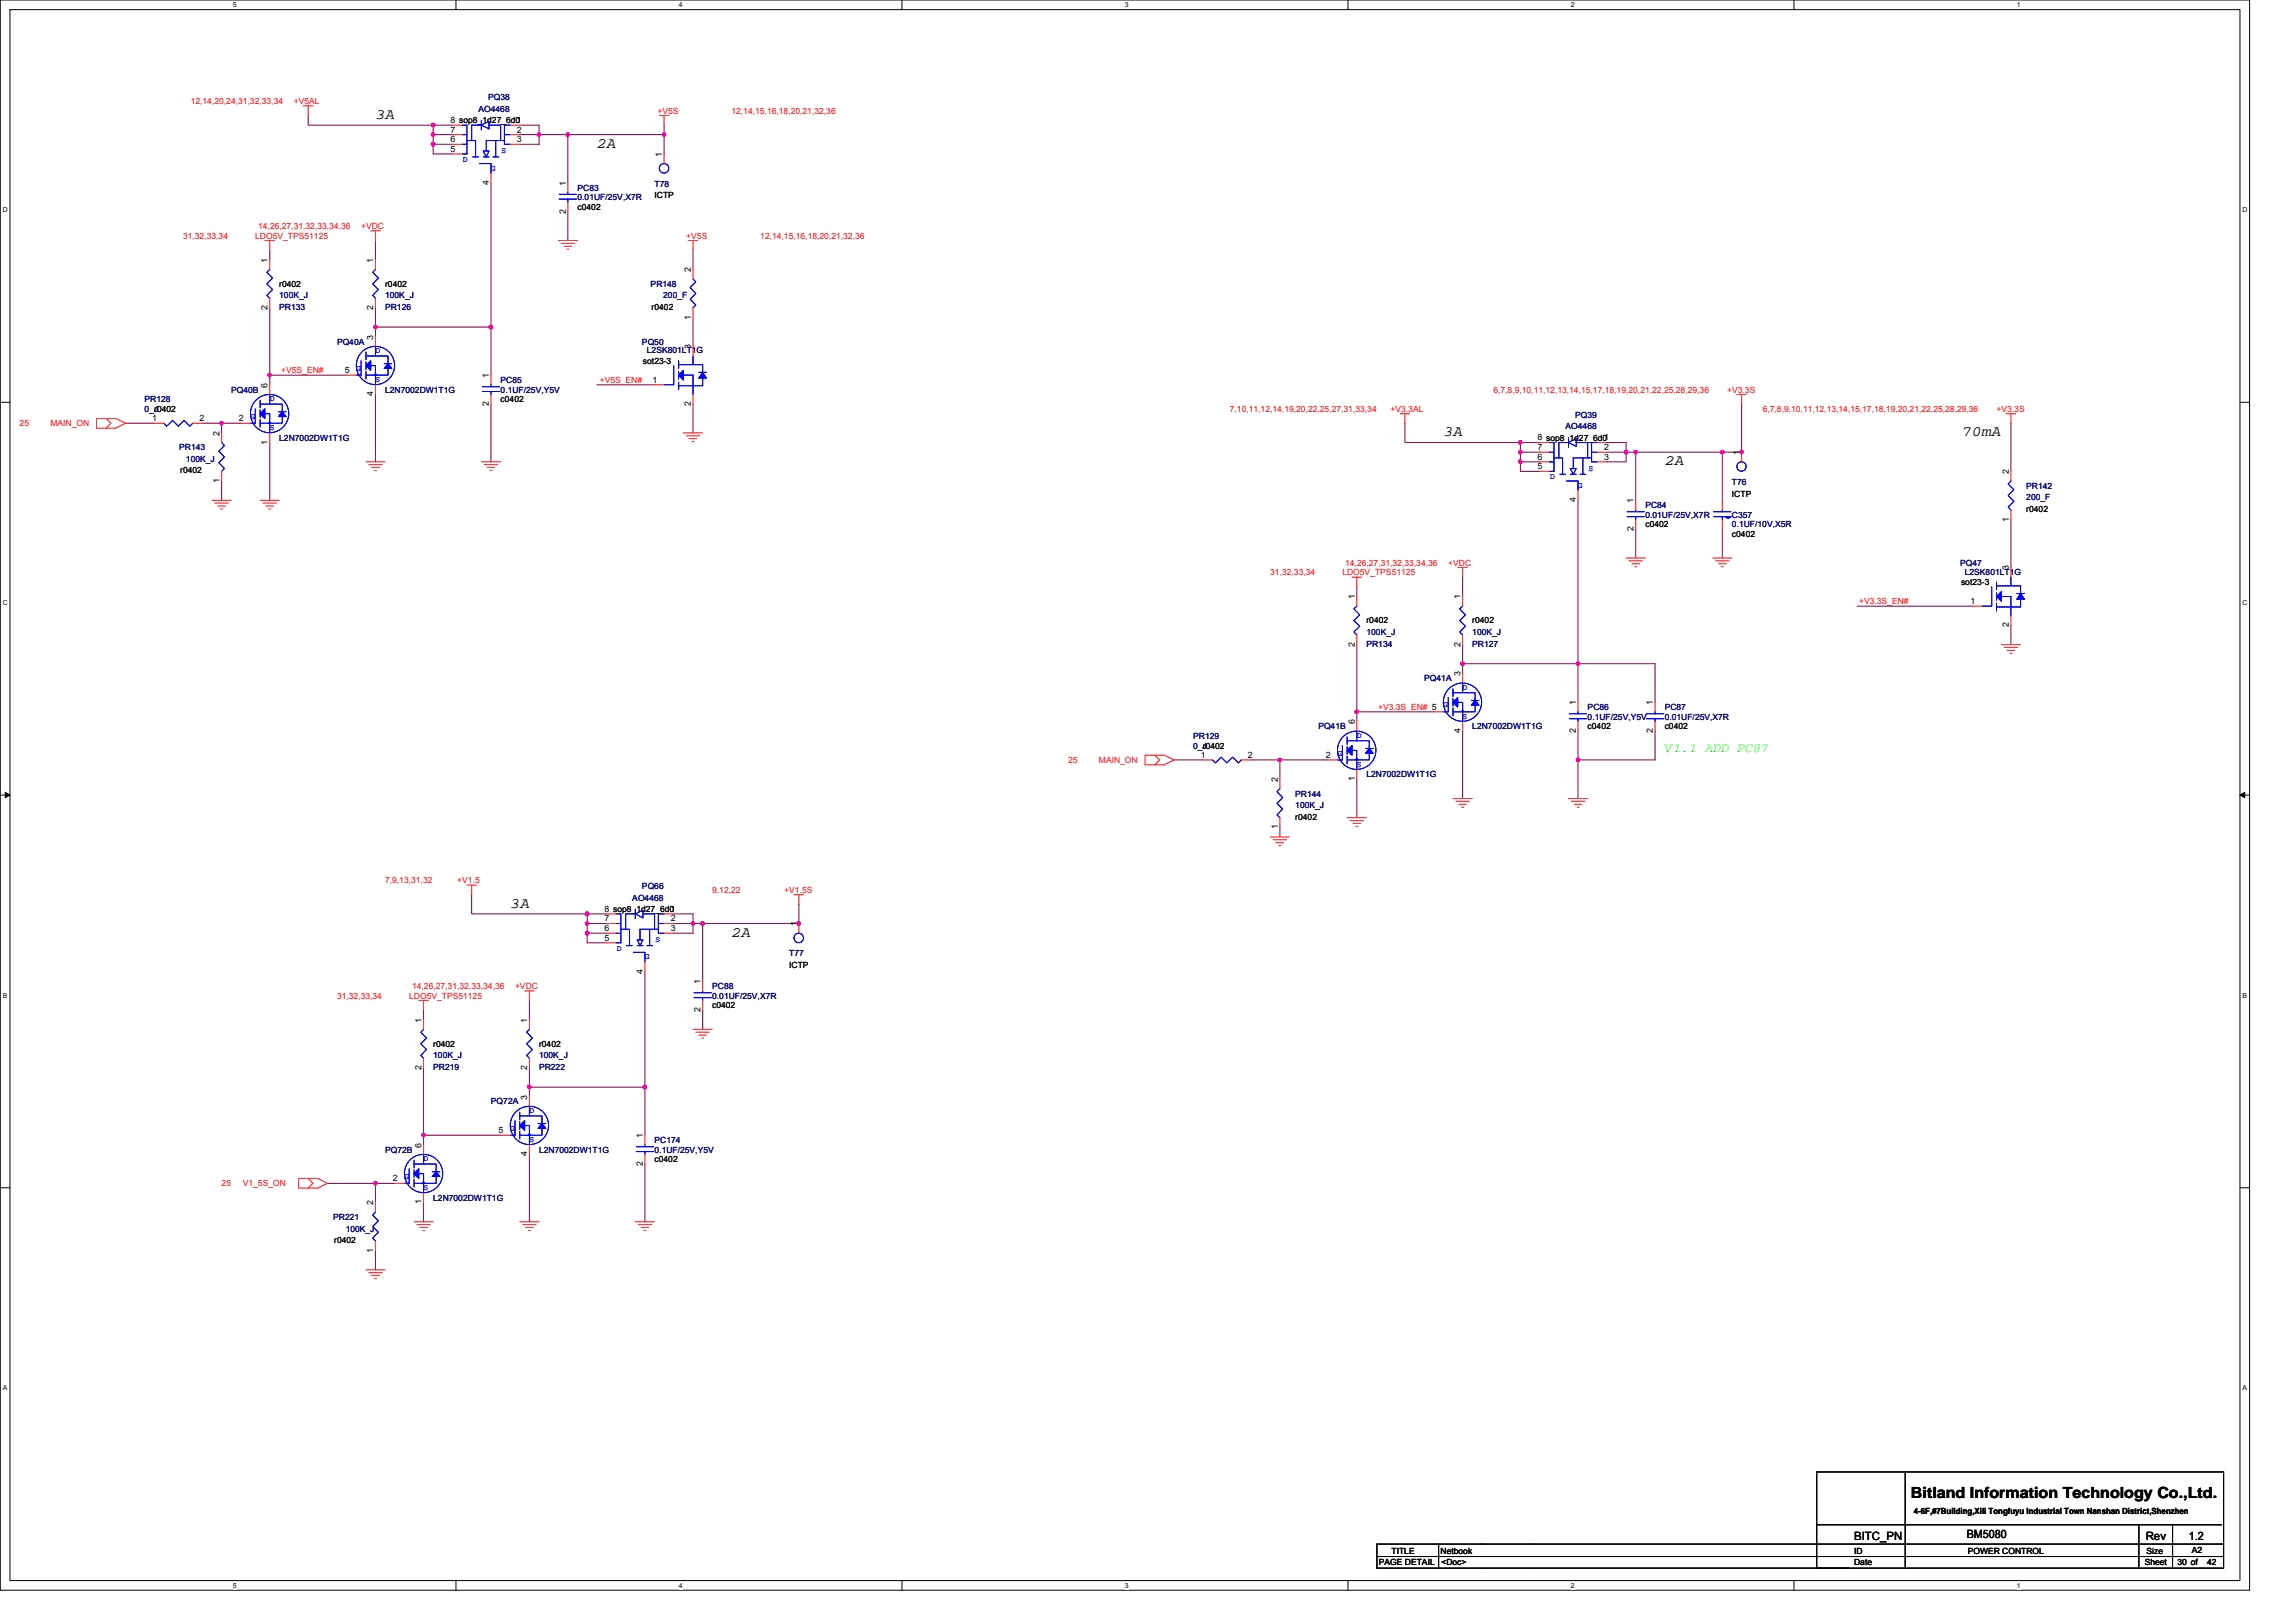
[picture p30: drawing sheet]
<svg xmlns="http://www.w3.org/2000/svg" width="297mm" height="210mm" viewBox="0 0 297 210" stroke-linecap="round" stroke-linejoin="round" font-family="sans-serif">
<defs><g id="words">
<g font-size="2">
<text x="48.6" y="15.4">3A</text>
<text x="77.2" y="19.1">2A</text>
<text x="186.7" y="56.5">3A</text>
<text x="253.9" y="56.5">70mA</text>
<text x="215.4" y="60.2">2A</text>
<text x="66" y="117.5">3A</text>
<text x="94.6" y="121.2">2A</text>
<text x="247.2" y="193.8">Bitland Information Technology Co.,Ltd.</text>
</g>
<text font-size="1.7" fill="#0f0" x="215.4" y="97.3">V1.1 ADD PC87</text>
<g font-size="1.5">
<text x="239.9" y="199.2">BITC_PN</text>
<text x="254.4" y="199">BM5080</text>
<text x="277.6" y="199.2">Rev</text>
<text x="283.2" y="199.2">1.2</text>
</g>
<g font-size="1.1" fill="#f00">
<text x="24.7" y="13.5">12,14,20,24,31,32,33,34</text>
<text x="38" y="13.5">+V5AL</text>
<text x="85" y="14.7">+V5S</text>
<text x="94.6" y="14.7">12,14,15,16,18,20,21,32,36</text>
<text x="33.4" y="29.7">14,26,27,31,32,33,34,36</text>
<text x="46.7" y="29.7">+VDC</text>
<text x="23.7" y="30.9">31,32,33,34</text>
<text x="33" y="30.9">LDO5V_TPS51125</text>
<text x="88.8" y="30.9">+V5S</text>
<text x="98.4" y="30.9">12,14,15,16,18,20,21,32,36</text>
<text x="36.4" y="48.3">+V5S_EN#</text>
<text x="77.6" y="49.5">+V5S_EN#</text>
<text x="159.1" y="53.3">7,10,11,12,14,19,20,22,25,27,31,33,34</text>
<text x="179.9" y="53.3">+V3.3AL</text>
<text x="193.2" y="50.8">6,7,8,9,10,11,12,13,14,15,17,18,19,20,21,22,25,28,29,36</text>
<text x="223.5" y="50.8">+V3.3S</text>
<text x="228" y="53.3">6,7,8,9,10,11,12,13,14,15,17,18,19,20,21,22,25,28,29,36</text>
<text x="258.3" y="53.3">+V3.3S</text>
<text x="2.5" y="55.2">25</text>
<text x="6.5" y="55.2">MAIN_ON</text>
<text x="164.3" y="74.4">31,32,33,34</text>
<text x="173.7" y="74.4">LDO5V_TPS51125</text>
<text x="174" y="73.2">14,26,27,31,32,33,34,36</text>
<text x="187.4" y="73.2">+VDC</text>
<text x="240.5" y="78.2">+V3.3S_EN#</text>
<text x="178.3" y="91.8">+V3.3S_EN# 5</text>
<text x="138.2" y="98.7">25</text>
<text x="142.2" y="98.7">MAIN_ON</text>
<text x="49.8" y="114.3">7,9,13,31,32</text>
<text x="59.2" y="114.3">+V1.5</text>
<text x="92.1" y="115.5">9,12,22</text>
<text x="101.5" y="115.5">+V1.5S</text>
<text x="43.6" y="129.2">31,32,33,34</text>
<text x="52.9" y="129.2">LDO5V_TPS51125</text>
<text x="53.3" y="128">14,26,27,31,32,33,34,36</text>
<text x="66.6" y="128">+VDC</text>
<text x="28.7" y="153.5">25</text>
<text x="31.4" y="153.5">V1_5S_ON</text>
</g>
<g font-size="1.1">
<text x="58.3" y="17.1">7</text>
<text x="58.3" y="15.9">8 sop8_1d27_6d01</text>
<text x="59.4" y="16">sop8_1d27_6d0</text>
<text x="66.9" y="17.1">2</text>
<text x="58.3" y="19.6">5</text>
<text x="58.3" y="18.4">6</text>
<text x="63.2" y="23.9" transform="rotate(-90 63.2 23.9)">4</text>
<text x="66.9" y="18.4">3</text>
<text x="85.6" y="20.3" transform="rotate(-90 85.6 20.3)">1</text>
<text x="73.2" y="27.6" transform="rotate(-90 73.2 27.6)">2</text>
<text x="73.2" y="24" transform="rotate(-90 73.2 24)">1</text>
<text x="74.7" y="27.2">c0402</text>
<text x="84.7" y="25.7">ICTP</text>
<text x="34.6" y="34" transform="rotate(-90 34.6 34)">1</text>
<text x="48.3" y="34" transform="rotate(-90 48.3 34)">1</text>
<text x="89.4" y="35.2" transform="rotate(-90 89.4 35.2)">2</text>
<text x="34.6" y="40.1" transform="rotate(-90 34.6 40.1)">2</text>
<text x="36.1" y="37.1">r0402</text>
<text x="48.3" y="40.1" transform="rotate(-90 48.3 40.1)">2</text>
<text x="49.8" y="37.1">r0402</text>
<text x="84.3" y="40.1">r0402</text>
<text x="89.4" y="41.3" transform="rotate(-90 89.4 41.3)">1</text>
<text x="48.3" y="43.9" transform="rotate(-90 48.3 43.9)">3</text>
<text x="83.2" y="47.1">sot23-3</text>
<text x="89.4" y="45.2" transform="rotate(-90 89.4 45.2)">3</text>
<text x="20" y="53.3">r0402</text>
<text x="34.6" y="50.2" transform="rotate(-90 34.6 50.2)">6</text>
<text x="44.6" y="48.3">5</text>
<text x="48.3" y="51.3" transform="rotate(-90 48.3 51.3)">4</text>
<text x="63.2" y="52.5" transform="rotate(-90 63.2 52.5)">2</text>
<text x="63.2" y="48.9" transform="rotate(-90 63.2 48.9)">1</text>
<text x="64.8" y="52">c0402</text>
<text x="84.4" y="49.5">1</text>
<text x="89.4" y="52.5" transform="rotate(-90 89.4 52.5)">2</text>
<text x="19.7" y="54.5">1</text>
<text x="25.8" y="54.5">2</text>
<text x="28.4" y="56.4" transform="rotate(-90 28.4 56.4)">2</text>
<text x="30.9" y="54.5">2</text>
<text x="34.6" y="57.5" transform="rotate(-90 34.6 57.5)">1</text>
<text x="198.9" y="59.5">6</text>
<text x="198.9" y="58.2">7</text>
<text x="198.9" y="57">8 sop8_1d27_6d01</text>
<text x="200" y="57">sop8_1d27_6d0</text>
<text x="207.5" y="58.2">2</text>
<text x="207.5" y="59.5">3</text>
<text x="225" y="58.9" transform="rotate(-90 225 58.9)">1</text>
<text x="23.3" y="61.3">r0402</text>
<text x="28.4" y="62.5" transform="rotate(-90 28.4 62.5)">1</text>
<text x="198.9" y="60.7">5</text>
<text x="203.9" y="65" transform="rotate(-90 203.9 65)">4</text>
<text x="211.3" y="65.1" transform="rotate(-90 211.3 65.1)">1</text>
<text x="224.1" y="64.2">ICTP</text>
<text x="259.9" y="61.4" transform="rotate(-90 259.9 61.4)">2</text>
<text x="211.3" y="68.7" transform="rotate(-90 211.3 68.7)">2</text>
<text x="212.9" y="68.2">c0402</text>
<text x="224.1" y="69.5">c0402</text>
<text x="259.9" y="67.5" transform="rotate(-90 259.9 67.5)">1</text>
<text x="262.1" y="66.2">r0402</text>
<text x="175.3" y="77.6" transform="rotate(-90 175.3 77.6)">1</text>
<text x="189" y="77.6" transform="rotate(-90 189 77.6)">1</text>
<text x="253.7" y="75.7">sot23-3</text>
<text x="259.9" y="73.8" transform="rotate(-90 259.9 73.8)">3</text>
<text x="175.3" y="83.7" transform="rotate(-90 175.3 83.7)">2</text>
<text x="176.8" y="80.7">r0402</text>
<text x="189" y="83.7" transform="rotate(-90 189 83.7)">2</text>
<text x="190.5" y="80.7">r0402</text>
<text x="254.9" y="78.1">1</text>
<text x="259.9" y="81.2" transform="rotate(-90 259.9 81.2)">2</text>
<text x="189" y="87.5" transform="rotate(-90 189 87.5)">3</text>
<text x="175.3" y="93.7" transform="rotate(-90 175.3 93.7)">6</text>
<text x="189" y="94.8" transform="rotate(-90 189 94.8)">4</text>
<text x="203.9" y="94.8" transform="rotate(-90 203.9 94.8)">2</text>
<text x="203.9" y="91.2" transform="rotate(-90 203.9 91.2)">1</text>
<text x="205.4" y="94.4">c0402</text>
<text x="213.8" y="94.8" transform="rotate(-90 213.8 94.8)">2</text>
<text x="213.8" y="91.2" transform="rotate(-90 213.8 91.2)">1</text>
<text x="215.4" y="94.4">c0402</text>
<text x="155.4" y="98">1</text>
<text x="155.6" y="96.9">r0402</text>
<text x="161.5" y="98">2</text>
<text x="165.3" y="101.2" transform="rotate(-90 165.3 101.2)">2</text>
<text x="171.5" y="98">2</text>
<text x="175.3" y="101.1" transform="rotate(-90 175.3 101.1)">1</text>
<text x="165.3" y="107.3" transform="rotate(-90 165.3 107.3)">1</text>
<text x="167.6" y="106.1">r0402</text>
<text x="78.2" y="119.2">7</text>
<text x="78.2" y="118">8 sop8_1d27_6d01</text>
<text x="79.3" y="118">sop8_1d27_6d0</text>
<text x="86.8" y="119.2">2</text>
<text x="103.1" y="119.9" transform="rotate(-90 103.1 119.9)">1</text>
<text x="78.2" y="121.7">5</text>
<text x="78.2" y="120.5">6</text>
<text x="83.2" y="126" transform="rotate(-90 83.2 126)">4</text>
<text x="86.8" y="120.5">3</text>
<text x="102.1" y="125.2">ICTP</text>
<text x="90.6" y="130.9" transform="rotate(-90 90.6 130.9)">2</text>
<text x="90.6" y="127.3" transform="rotate(-90 90.6 127.3)">1</text>
<text x="92.1" y="130.5">c0402</text>
<text x="54.5" y="132.3" transform="rotate(-90 54.5 132.3)">1</text>
<text x="56" y="135.4">r0402</text>
<text x="68.2" y="132.3" transform="rotate(-90 68.2 132.3)">1</text>
<text x="69.7" y="135.4">r0402</text>
<text x="54.5" y="138.4" transform="rotate(-90 54.5 138.4)">2</text>
<text x="68.2" y="142.3" transform="rotate(-90 68.2 142.3)">3</text>
<text x="68.2" y="138.4" transform="rotate(-90 68.2 138.4)">2</text>
<text x="54.5" y="148.5" transform="rotate(-90 54.5 148.5)">6</text>
<text x="64.5" y="146.6">5</text>
<text x="68.2" y="149.6" transform="rotate(-90 68.2 149.6)">4</text>
<text x="83.2" y="147.2" transform="rotate(-90 83.2 147.2)">1</text>
<text x="48.3" y="156" transform="rotate(-90 48.3 156)">2</text>
<text x="50.8" y="152.8">2</text>
<text x="54.5" y="155.8" transform="rotate(-90 54.5 155.8)">1</text>
<text x="83.2" y="150.9" transform="rotate(-90 83.2 150.9)">2</text>
<text x="84.7" y="150.4">c0402</text>
<text x="43.2" y="160.8">r0402</text>
<text x="48.3" y="162.1" transform="rotate(-90 48.3 162.1)">1</text>
<text x="247.6" y="195.9">4-6F,#7Building,Xili Tongfuyu Industrial Town Nanshan District,Shenzhen</text>
<text x="178.4" y="202.5">PAGE DETAIL</text>
<text x="180" y="201">TITLE</text>
<text x="186.4" y="201">Netbook</text>
<text x="186.5" y="202.5">&lt;Doc&gt;</text>
<text x="239.9" y="202.5">Date</text>
<text x="239.9" y="201">ID</text>
<text x="254.6" y="201">POWER CONTROL</text>
<text x="277.5" y="202.5">Sheet</text>
<text x="277.7" y="201">Size</text>
<text x="281.7" y="202.5">30 of</text>
<text x="283.6" y="200.9">A2</text>
<text x="285.6" y="202.5">42</text>
</g>
<g font-size="1.1" fill="#000080">
<text x="61.9" y="14.5">AO4468</text>
<text x="63.1" y="13">PQ38</text>
<text x="74.7" y="24.7">PC83</text>
<text x="74.7" y="25.9">0.01UF/25V,X7R</text>
<text x="84.7" y="24.2">T78</text>
<text x="36.1" y="40.1">PR133</text>
<text x="36.1" y="38.6">100K_J</text>
<text x="49.8" y="40.1">PR126</text>
<text x="49.8" y="38.6">100K_J</text>
<text x="84.2" y="37.1">PR148</text>
<text x="85.8" y="38.6">200_F</text>
<text x="43.6" y="44.6">PQ40A</text>
<text x="83.1" y="44.6">PQ50</text>
<text x="83.7" y="45.7">L2SK801LT1G</text>
<text x="18.7" y="52">PR128</text>
<text x="18.7" y="53.3">0_J</text>
<text x="29.9" y="50.8">PQ40B</text>
<text x="49.8" y="50.8">L2N7002DW1T1G</text>
<text x="64.8" y="49.6">PC85</text>
<text x="64.8" y="50.8">0.1UF/25V,Y5V</text>
<text x="23.2" y="58.3">PR143</text>
<text x="24.1" y="59.8">100K_J</text>
<text x="36.1" y="57">L2N7002DW1T1G</text>
<text x="202.5" y="55.5">AO4468</text>
<text x="203.8" y="54">PQ39</text>
<text x="212.9" y="65.7">PC84</text>
<text x="224.1" y="62.8">T76</text>
<text x="262.1" y="63.2">PR142</text>
<text x="262.1" y="64.7">200_F</text>
<text x="212.9" y="67">0.01UF/25V,X7R</text>
<text x="224.1" y="67">C357</text>
<text x="224.1" y="68.2">0.1UF/10V,X5R</text>
<text x="253.6" y="73.2">PQ47</text>
<text x="254.2" y="74.3">L2SK801LT1G</text>
<text x="176.8" y="83.7">PR134</text>
<text x="176.8" y="82.2">100K_J</text>
<text x="190.5" y="83.7">PR127</text>
<text x="190.5" y="82.2">100K_J</text>
<text x="184.3" y="88.1">PQ41A</text>
<text x="154.4" y="95.6">PR129</text>
<text x="170.6" y="94.4">PQ41B</text>
<text x="190.5" y="94.4">L2N7002DW1T1G</text>
<text x="205.4" y="91.9">PC86</text>
<text x="205.4" y="93.1">0.1UF/25V,Y5V</text>
<text x="215.4" y="91.9">PC87</text>
<text x="215.4" y="93.1">0.01UF/25V,X7R</text>
<text x="154.4" y="96.9">0_J</text>
<text x="176.8" y="100.6">L2N7002DW1T1G</text>
<text x="167.6" y="103.1">PR144</text>
<text x="167.6" y="104.6">100K_J</text>
<text x="81.8" y="116.5">AO4468</text>
<text x="83.1" y="115">PQ66</text>
<text x="102.1" y="123.7">T77</text>
<text x="92.1" y="128">PC88</text>
<text x="92.1" y="129.2">0.01UF/25V,X7R</text>
<text x="56" y="136.9">100K_J</text>
<text x="69.7" y="136.9">100K_J</text>
<text x="56" y="138.4">PR219</text>
<text x="63.5" y="142.9">PQ72A</text>
<text x="69.7" y="138.4">PR222</text>
<text x="49.8" y="149.1">PQ72B</text>
<text x="69.7" y="149.1">L2N7002DW1T1G</text>
<text x="84.7" y="147.9">PC174</text>
<text x="84.7" y="149.1">0.1UF/25V,Y5V</text>
<text x="56" y="155.3">L2N7002DW1T1G</text>
<text x="43.1" y="157.8">PR221</text>
<text x="44.7" y="159.3">100K_J</text>
</g>
<g font-size="1.1" fill="#00f">
<text x="59.9" y="21">D</text>
<text x="63.5" y="22.1">G</text>
<text x="64.9" y="19.8">S</text>
<text x="46.1" y="48">G</text>
<text x="48.6" y="45.7">D</text>
<text x="34.9" y="51.9">D</text>
<text x="48.6" y="49.4">S</text>
<text x="32.4" y="54.2">G</text>
<text x="34.9" y="55.7">S</text>
<text x="200.6" y="62">D</text>
<text x="204.1" y="63.1">G</text>
<text x="205.5" y="60.9">S</text>
<text x="189.2" y="89.3">D</text>
<text x="175.5" y="95.5">D</text>
<text x="186.7" y="91.5">G</text>
<text x="189.2" y="93">S</text>
<text x="173" y="97.7">G</text>
<text x="175.5" y="99.2">S</text>
<text x="79.8" y="123">D</text>
<text x="83.4" y="124.1">G</text>
<text x="84.8" y="121.9">S</text>
<text x="66" y="146.3">G</text>
<text x="68.5" y="147.8">S</text>
<text x="68.5" y="144">D</text>
<text x="52.3" y="152.5">G</text>
<text x="54.8" y="154">S</text>
<text x="54.8" y="150.3">D</text>
</g>
<g font-size=".9">
<text x="30.1" y="1">5</text>
<text x="87.8" y="1">4</text>
<text x="145.5" y="1">3</text>
<text x="203.2" y="1">2</text>
<text x="260.9" y="1">1</text>
<text x=".4" y="27.5">D</text>
<text x="290.1" y="27.5">D</text>
<text x=".4" y="78.3">C</text>
<text x="290.1" y="78.3">C</text>
<text x=".4" y="129.1">B</text>
<text x="290.1" y="129.1">B</text>
<text x=".4" y="179.9">A</text>
<text x="290.1" y="179.9">A</text>
<text x="30.1" y="205.4">5</text>
<text x="87.8" y="205.4">4</text>
<text x="145.5" y="205.4">3</text>
<text x="203.2" y="205.4">2</text>
<text x="260.9" y="205.4">1</text>
</g>
</g></defs>
<path d="M0 0h291v205.7h-291zM1.3 1.2h288.5v203.3h-288.5z" fill="none" stroke="#000" stroke-width=".13"/>
<g fill="#fff">
<path d="M30.1 .1h.5v1h-.5z"/>
<path d="M30.1 204.6h.5v1h-.5z"/>
</g>
<path d="M59 0v1.2M59 204.5v1.2" fill="none" stroke="#000" stroke-width=".13"/>
<g fill="#fff">
<path d="M87.8 .1h.5v1h-.5z"/>
<path d="M87.8 204.6h.5v1h-.5z"/>
</g>
<path d="M116.7 0v1.2M116.7 204.5v1.2" fill="none" stroke="#000" stroke-width=".13"/>
<g fill="#fff">
<path d="M145.5 .1h.5v1h-.5z"/>
<path d="M145.5 204.6h.5v1h-.5z"/>
</g>
<path d="M174.4 0v1.2M174.4 204.5v1.2" fill="none" stroke="#000" stroke-width=".13"/>
<g fill="#fff">
<path d="M203.2 .1h.5v1h-.5z"/>
<path d="M203.2 204.6h.5v1h-.5z"/>
</g>
<path d="M232.1 0v1.2M232.1 204.5v1.2" fill="none" stroke="#000" stroke-width=".13"/>
<g fill="#fff">
<path d="M260.9 .1h.5v1h-.5z"/>
<path d="M260.9 204.6h.5v1h-.5z"/>
<path d="M.4 26.6h.6v1h-.6z"/>
<path d="M290.1 26.6h.6v1h-.6z"/>
<path d="M.4 77.4h.6v1h-.6z"/>
<path d="M290.1 77.4h.6v1h-.6z"/>
</g>
<path d="M0 52h1.3M289.8 52h1.2" fill="none" stroke="#000" stroke-width=".13"/>
<g fill="#fff">
<path d="M.4 128.3h.5v1h-.5z"/>
<path d="M290.1 128.3h.6v1h-.6z"/>
</g>
<path d="M0 102.9h1.3M289.8 102.9h1.2" fill="none" stroke="#000" stroke-width=".13"/>
<path d="M.7 102.5l.6 .4-.6 .3zM289.8 102.9l.6-.4v.7z" fill="#000" stroke="#000" stroke-width=".13"/>
<g fill="#fff">
<path d="M.4 179.1h.5v1h-.5z"/>
<path d="M290.1 179.1h.6v1h-.6z"/>
</g>
<path d="M0 153.7h1.3M289.8 153.7h1.2M186.1 199.8v3.1M235 190.4h52.7v12.5h-52.7zM235 197.3h52.4M246.5 190.4v12.5M276.7 197.4v5.4M281.1 197.4v5.4M287.7 199.8h-109.6v3.1h61M178.1 201.4h109.6" fill="none" stroke="#000" stroke-width=".13"/>
<g fill="none" stroke="#800040" stroke-width=".13">
<path d="M39.9 14.9v1.3h16.1M56 16.2h2.5M56 18.7v1.2h2.5M56 16.2v1.2h2.5M56 18.7h2.5M56 17.4v1.3M67.2 16.2h2.5v1.2M67.2 17.4h2.5M69.7 17.4h3.8M69.7 17.4v1.3h-2.5M73.5 17.4v6.2M73.5 17.4h12.4"/>
<path d="M85.9 16.2v1.2M85.9 17.4v2.5M34.9 32.4v1.2M34.9 39.8v8.7M48.6 31.1v2.5M48.6 39.8v2.5M63.5 23.6v18.7M73.5 27.4v3.7M89.7 32.4v2.5M16.2 54.8h3.8M26.2 54.8h2.5v1.2M28.7 54.8h2.5"/>
<path d="M34.9 57.3v7.4M34.9 48.5h9.9M34.9 48.5v1.3M48.6 51v8.8M48.6 42.3v1.3M48.6 42.3h14.9M63.5 52.3v7.5M63.5 42.3v6.2M77.2 49.8h7.5M89.7 52.3v3.7M89.7 41.1v3.7M181.8 54.8v2.5h14.9"/>
<path d="M196.7 59.8v1.2h2.5M196.7 58.5v1.3M196.7 57.3v1.2h2.5M196.7 57.3h2.5M196.7 59.8h2.5M207.9 57.3h2.5v1.2M207.9 58.5h2.5M210.4 58.5h1.2M210.4 58.5v1.3h-2.5M211.6 58.5v6.2M211.6 58.5h11.2M222.8 58.5v6.2"/>
<path d="M225.3 52.3v6.2h-2.5M260.2 54.8v6.2M28.7 62.2v2.5M175.5 75.9v1.3M189.2 74.7v2.5M204.1 64.7v21.2M211.6 68.5v3.7M222.8 68.5v3.7M240.3 78.4h14.9M260.2 67.2v6.2M151.9 98.3h3.7M161.8 98.3h3.8v2.5"/>
<path d="M165.6 98.3h6.2M175.5 92.1v1.2M175.5 83.4v8.7M175.5 92.1h10M189.2 85.9h14.9M189.2 83.4v2.5M189.2 94.6v8.7M189.2 85.9v1.2M204.1 85.9v5M204.1 85.9h10v5M204.1 94.6v3.7M204.1 98.3v5"/>
<path d="M214.1 94.6v3.7h-10M260.2 80.9v2.5M61 115.8v2.4h15M76 118.2v1.3h2.5M76 119.5v1.2M76 118.2h2.5M87.2 118.2h2.5v1.3M87.2 119.5h2.5M89.7 119.5h1.2M89.7 119.5v1.2h-2.5M90.9 119.5v7.5M103.4 117v2.5h-12.5"/>
<path d="M165.6 107v1.3M175.5 100.8v5M54.8 130.7v1.2M54.8 138.2v8.7h10M68.5 138.2v2.5M68.5 129.4v2.5M76 120.7v1.3h2.5M76 120.7h2.5M83.4 125.7v15M90.9 130.7v2.5M42.4 153.1h6.2M48.6 153.1v2.5"/>
<path d="M48.6 153.1h2.5M54.8 146.9v1.2M54.8 155.6v2.5M68.5 140.7h14.9M68.5 149.4v8.7M68.5 140.7v1.2M83.4 150.6v7.5M83.4 140.7v6.2M48.6 161.8v2.5"/>
</g>
<g fill="#f0f" stroke="#f0f" stroke-width=".13">
<circle cx="56" cy="16.2" r=".24"/>
<circle cx="63.5" cy="42.3" r=".24"/>
<circle cx="85.9" cy="17.4" r=".23"/>
<circle cx="34.9" cy="48.5" r=".23"/>
<circle cx="28.7" cy="54.8" r=".23"/>
<circle cx="56" cy="17.4" r=".24"/>
<circle cx="196.7" cy="57.2" r=".24"/>
<circle cx="210.4" cy="58.5" r=".24"/>
<circle cx="225.3" cy="58.5" r=".24"/>
<circle cx="222.8" cy="58.5" r=".24"/>
<circle cx="196.7" cy="59.7" r=".23"/>
<circle cx="48.6" cy="42.3" r=".23"/>
<circle cx="69.7" cy="17.4" r=".24"/>
<circle cx="204.1" cy="85.9" r=".23"/>
<circle cx="175.5" cy="92.1" r=".24"/>
<circle cx="73.5" cy="17.4" r=".23"/>
<circle cx="56" cy="18.7" r=".24"/>
<circle cx="189.2" cy="85.9" r=".24"/>
<circle cx="76" cy="118.2" r=".24"/>
<circle cx="76" cy="120.7" r=".24"/>
<circle cx="89.6" cy="119.5" r=".24"/>
<circle cx="103.3" cy="119.5" r=".24"/>
<circle cx="83.4" cy="140.6" r=".24"/>
<circle cx="90.9" cy="119.5" r=".24"/>
<circle cx="54.8" cy="146.9" r=".23"/>
<circle cx="68.5" cy="140.6" r=".24"/>
<circle cx="76" cy="119.5" r=".24"/>
<circle cx="48.6" cy="153.1" r=".23"/>
<circle cx="165.6" cy="98.3" r=".23"/>
<circle cx="196.7" cy="58.5" r=".24"/>
<circle cx="211.6" cy="58.5" r=".24"/>
<circle cx="204.1" cy="98.3" r=".23"/>
</g>
<g fill="none" stroke="#f00" stroke-width=".13">
<path d="M39.2 13.7h1.3M39.9 13.7v1.2M58.5 19.9h1.3M58.5 18.7h1.3M58.5 17.4h1.3M58.5 16.2h1.3M66 16.2h1.2M66 17.4h1.2M66 18.7h1.2M85.3 14.9h1.2M85.9 14.9v1.3M85.9 19.9v1.3"/>
<path d="M34.3 31.1h1.2M34.9 31.1v1.3M34.9 33.6v1.3M34.9 38.6v1.2M48 29.9h1.2M48.6 33.6v1.3M48.6 38.6v1.2M48.6 29.9v1.2M63.5 22.4v1.2M72.2 31.1h2.5M72.6 31.5h1.8M73 31.9h1"/>
<path d="M73.4 32.2h.2M73.5 23.6v1.3M73.5 26.1v1.3M89 31.1h1.3M89.7 31.1v1.3M89.7 39.8v1.3M89.7 34.9v1.2M12.5 54.1h2.5l1.2 .7-1.2 .6h-2.5zM13.7 54.1l.6 .7-.6 .6M20 54.8h1.2M24.9 54.8h1.3M28.7 56v1.3"/>
<path d="M31.2 54.8h1.2M34.9 49.8v1.2M34.9 56v1.3M44.8 48.5h1.3M47.3 59.8h2.5M48.6 43.6v1.2M48.6 49.8v1.2M62.3 59.8h2.5M63.5 48.5v1.3M63.5 51v1.3M84.7 49.8h1.2M88.4 56h2.5"/>
<path d="M88.8 56.4h1.7M89.2 56.7h.9M89.5 57.1h.3M89.7 44.8v1.3M89.7 51v1.3M181.1 53.5h1.3M181.8 53.5v1.3M199.2 59.8h1.2M199.2 58.5h1.2M199.2 57.3h1.2M206.6 57.3h1.3M206.6 58.5h1.3"/>
<path d="M206.6 59.8h1.3M224.7 51h1.2M225.3 58.5v1.3M225.3 51v1.3M259.5 53.5h1.3M260.2 53.5v1.3M27.4 64.7h2.5M27.8 65.1h1.7M28.2 65.5h1M28.6 65.8h.2M28.7 61v1.2M33.7 64.7h2.4"/>
<path d="M34 65.1h1.8M34.4 65.5h1M34.8 65.8h.2M47.7 60.1h1.8M48.1 60.5h1M48.5 60.9h.2M62.7 60.1h1.7M63 60.5h1M63.4 60.9h.2M174.9 74.7h1.2M175.5 74.7v1.2M175.5 77.2v1.2"/>
<path d="M188.6 73.4h1.2M189.2 73.4v1.3M189.2 77.2v1.2M199.2 61h1.2M204.1 63.5v1.2M210.4 72.2h2.5M210.8 72.6h1.7M211.1 72.9h1M211.5 73.3h.2M211.6 64.7v1.3M211.6 67.2v1.3M221.6 72.2h2.5"/>
<path d="M222 72.6h1.7M222.3 72.9h1M222.7 73.3h.2M222.8 67.2v1.3M222.8 64.7v1.3M255.2 78.4h1.2M260.2 66v1.2M260.2 61v1.2M260.2 73.4v1.3M260.2 79.7v1.2M148.1 97.7h2.5l1.3 .6-1.3 .7h-2.5zM149.4 97.7l.6 .6-.6 .7"/>
<path d="M155.6 98.3h1.3M160.6 98.3h1.2M171.8 98.3h1.2M175.5 93.3v1.3M175.5 99.6v1.2M175.5 82.1v1.3M185.5 92.1h1.2M189.2 82.1v1.3M189.2 87.1v1.3M189.2 93.3v1.3M204.1 90.9v1.2M204.1 93.3v1.3"/>
<path d="M214.1 90.9v1.2M214.1 93.3v1.3M258.9 83.4h2.5M259.3 83.8h1.7M259.7 84.1h1M260.1 84.5h.2M60.4 114.5h1.3M61 114.5v1.3M78.5 119.5h1.2M78.5 118.2h1.2M85.9 118.2h1.3M85.9 119.5h1.3"/>
<path d="M102.7 115.8h1.3M103.4 115.8v1.2M103.4 119.5v1.2M164.3 108.3h2.5M164.7 108.6h1.8M165.1 109h1M165.5 109.4h.2M165.6 105.8v1.2M165.6 100.8v1.3M174.3 105.8h2.5M174.7 106.2h1.7M175 106.5h1"/>
<path d="M175.4 106.9h.3M188 103.3h2.5M188.4 103.7h1.7M188.7 104.1h1M189.1 104.4h.3M202.9 103.3h2.5M203.3 103.7h1.7M203.7 104.1h1M204 104.4h.3M54.2 129.4h1.2M54.8 129.4v1.3M54.8 131.9v1.3"/>
<path d="M54.8 136.9v1.3M67.9 128.2h1.2M68.5 128.2v1.2M68.5 131.9v1.3M68.5 136.9v1.3M78.5 122h1.2M78.5 120.7h1.2M83.4 124.5v1.2M85.9 120.7h1.3M89.7 133.2h2.4M90 133.5h1.8M90.4 133.9h1"/>
<path d="M90.8 134.3h.2M90.9 127v1.2M90.9 129.4v1.3M38.6 152.5h2.5l1.3 .6-1.3 .6h-2.5zM39.9 152.5l.6 .6-.6 .6M48.6 155.6v1.2M51.1 153.1h1.2M53.6 158.1h2.4M53.9 158.4h1.8M54.3 158.8h1M54.7 159.2h.2M54.8 148.1v1.3"/>
<path d="M54.8 154.3v1.3M64.8 146.9h1.2M67.2 158.1h2.5M67.6 158.4h1.8M68 158.8h1M68.4 159.2h.2M68.5 141.9v1.2M68.5 148.1v1.3M82.2 158.1h2.5M82.6 158.4h1.7M82.9 158.8h1M83.3 159.2h.3"/>
<path d="M83.4 146.9v1.2M83.4 149.4v1.2M47.3 164.3h2.5M47.7 164.7h1.8M48.1 165h1M48.5 165.4h.2M48.6 160.5v1.3"/>
</g>
<g fill="none" stroke="#00f" stroke-width=".13">
<path d="M59.8 16.2h.6v3.7h-.6M59.8 17.4h.6M59.8 18.7h.6M60.4 18.2h1.1v2.1M62.3 16.2h-1.3v2M62.3 15.6v1.2M62.3 16.2l1-.5v1zM62.5 19.5h.8l-.4 .8zM63.3 16.2h1.5v2M64.1 18.2h-1.2v1.3M65.3 17.4h.7M65.3 18.2h-1.2v2.1"/>
<path d="M66 16.2h-.7v2.5h.7M34.9 34.9l-.4 .3 .8 .8-.8 .7 .8 .8-.8 .7 .4 .4M48.6 34.9l-.4 .3 .8 .8-.8 .7 .8 .8-.8 .7 .4 .4M61.1 20.3h.8M62 21.2h1.5v1.2M62.5 20.3h.8M63.8 20.3h.7M72.3 25.8h2.3M72.3 25.1h2.3M73.5 24.9v.2M73.5 25.8v.3M89.7 36.1l.3 .4-.7 .7 .7 .8-.7 .7 .7 .8-.3 .3"/>
<path d="M21.2 54.8l.4 .3 .7-.7 .8 .7 .7-.7 .8 .7 .3-.3M28.7 57.3l.3 .3-.7 .8 .7 .7-.7 .8 .7 .7-.3 .4M33 52.9v1.9h-.6M33.7 53v1M33.7 54.3v1M33.7 51.8v1M33.7 52.3h1.2M34.3 53.5h.6v1.3h-1.2M34.8 54.8v-.1h.2v.1h-.1M34.9 52.3h1.6v1M34.9 51v1.3M34.9 54.8v1.2"/>
<path d="M36 53.3h1M36.5 53.9v.9h-1.6M46.7 46.7v1.8h-.6M47.3 46.1h1.3M47.3 46.8v1M47.3 48v1M47.3 45.6v.9M48 47.3h.6v1.2h-1.3M48.5 48.5v-.1h.2v.1h-.1M48.6 46.1h1.6v1M48.6 44.8v1.3M48.6 48.5v1.3"/>
<path d="M49.7 47.1h1M50.2 47.7v.8h-1.6M62.4 50.7h2.2M62.4 50h2.2M63.5 49.8v.2M63.5 50.7v.3M87.2 47.3v2.5h-1.3M87.8 49.4v1M87.8 48v1M87.8 46.7v1M87.8 47.2h3.1v1M88.4 48.5h1.3v2.5"/>
<path d="M89.7 46.1v1.1M90.4 48.2h1M90.9 48.9v1h-3.1M200.4 57.3h.6v3.7h-.6M200.4 58.5h.6M200.4 59.8h.6M201 59.2h1.2v2.2M202.9 57.3h-1.2v1.9M202.9 56.6v1.3M202.9 57.3l1-.6v1.1zM203.9 57.3h1.5v1.9M204.8 59.2h-1.3v1.4"/>
<path d="M205.9 59.2h-1.1v2.2M205.9 58.5h.7M206.6 57.3h-.7v2.5h.7M175.5 78.4l-.3 .4 .7 .7-.7 .8 .7 .7-.7 .8 .3 .3M189.2 78.4l-.4 .4 .8 .7-.8 .8 .8 .7-.8 .8 .4 .3M201.8 61.4h.7M202.7 62.2h1.4v1.3M203.2 60.6h.7l-.4 .8zM203.2 61.4h.7M204.4 61.4h.7M210.5 66.8h2.2M210.5 66.2h2.2"/>
<path d="M211.6 66v.2M211.6 66.8v.4M221.7 66.2h2.2M221.7 66.8h2.2h-.1M222.8 66.8v.4M222.8 66v.2M257.7 75.9v2.5h-1.3M258.3 78v1M258.3 76.7v1M258.3 75.3v1M258.3 75.8h3.1v1M258.9 77.2h1.3v2.5"/>
<path d="M260.2 62.2l-.4 .4 .7 .8-.7 .7 .7 .8-.7 .7 .4 .4M260.2 74.7v1.1M260.9 76.8h1M261.4 77.5v1h-3.1M156.9 98.3l.3 .4 .8-.7 .7 .7 .8-.7 .7 .7 .4-.4M173.7 96.5v1.8h-.7M174.3 96.6v1M174.3 97.8v1M174.3 95.3v1M174.3 95.8h1.2M174.9 97.1h.6v1.2h-1.2M175.4 98.3v-.1h.3v.1h-.2"/>
<path d="M175.5 95.8h1.6v1M175.5 94.6v1.2M175.5 98.3v1.3M176.7 96.8h.9M177.1 97.5v.8h-1.6M187.4 90.2v1.9h-.7M188 89.6h1.2M188 90.4v1M188 91.6v1M188 89.1v1M188.6 90.9h.6v1.2h-1.2M189.1 92.1v-.1h.3v.1h-.2"/>
<path d="M189.2 89.6h1.6v1M189.2 88.4v1.2M189.2 92.1v1.2M190.3 90.6h1M190.8 91.2v.9h-1.6M203 93h2.3M203 92.4h2.3M204.1 92.1v.3M204.1 93v.3M213 93h2.2M213 92.4h2.2M214.1 92.1v.3"/>
<path d="M214.1 93v.3M79.7 118.2h.6v3.8h-.6M79.7 119.5h.6M82.2 118.2h-1.3v2M82.2 117.6v1.3M82.2 118.2l1-.4v.9zM83.2 118.2h1.5v2M85.2 119.5h.7M85.9 118.2h-.7v2.5h.7M165.6 102.1l-.4 .3 .7 .8-.7 .7 .7 .8-.7 .7 .4 .4M54.8 133.2l-.4 .3 .8 .8-.8 .7 .8 .8-.8 .7 .4 .4M68.5 133.2l-.4 .3 .8 .8-.8 .7 .8 .8-.8 .7 .4 .4"/>
<path d="M79.7 120.7h.6M80.3 120.2h1.1v2.1M81.1 122.3h.7M81.9 123.2h1.5v1.3M82.4 122.3h.8M82.4 121.6h.8l-.4 .7zM83.7 122.3h.7M84 120.2h-1.2v1.4M85.2 120.2h-1.2v2.1M89.8 129.1h2.2M89.8 128.4h2.2M90.9 128.2v.2"/>
<path d="M90.9 129.1v.3M48.6 156.8l-.4 .4 .8 .7-.8 .8 .8 .7-.8 .8 .4 .3M52.9 151.2v1.9h-.6M53.6 150.6h1.2M53.6 151.3v1M53.6 152.6v1M53.6 150.1v1M54.2 151.8h.6v1.3h-1.2M54.7 153.1v-.1h.2v.1h-.1M54.8 150.6h1.6v1M54.8 149.4v1.2M54.8 153.1v1.2"/>
<path d="M55.9 151.6h1M56.4 152.2v.9h-1.6M66.6 145v1.9h-.6M67.2 144.4h1.3M67.2 145.1v1M67.2 146.4v1M67.2 143.9v1M67.9 145.6h.6v1.3h-1.3M68.4 146.9v-.2h.2v.2h-.1M68.5 144.4h1.6v1M68.5 143.1v1.3M68.5 146.9v1.2"/>
<path d="M69.6 145.4h1M70.1 146v.9h-1.6M82.3 149h2.3M82.3 148.4h2.3M83.4 148.1v.3M83.4 149v.4"/>
<circle cx="85.9" cy="21.8" r=".62"/>
<circle cx="34.9" cy="53.5" r="2.48"/>
<circle cx="48.6" cy="47.3" r="2.48"/>
<circle cx="225.3" cy="60.4" r=".61"/>
<circle cx="175.5" cy="97.1" r="2.48"/>
<circle cx="189.2" cy="90.8" r="2.48"/>
<circle cx="103.3" cy="121.3" r=".62"/>
<circle cx="54.8" cy="151.8" r="2.48"/>
<circle cx="68.5" cy="145.6" r="2.48"/>
</g>
<g fill="#00f" stroke="#00f" stroke-width=".13">
<path d="M54.2 151.2v1.3l-.6-.7z" fill-rule="evenodd"/>
<path d="M56.4 151.6l.5 .6h-1z" fill-rule="evenodd"/>
<path d="M54.2 151.2v1.3l-.6-.7z" fill-rule="evenodd"/>
<path d="M56.4 151.6l.5 .6h-1z" fill-rule="evenodd"/>
<path d="M223.2 66.8h.7l-.3 .3z" fill-rule="evenodd"/>
<path d="M223.2 66.8h.7l-.3 .3z" fill-rule="evenodd"/>
<path d="M67.2 145.6l.7-.6v1.2z" fill-rule="evenodd"/>
<path d="M70.1 145.4l.5 .6h-1z" fill-rule="evenodd"/>
<path d="M67.2 145.6l.7-.6v1.2z" fill-rule="evenodd"/>
<path d="M70.1 145.4l.5 .6h-1z" fill-rule="evenodd"/>
<path d="M174.9 96.5v1.2l-.6-.6z" fill-rule="evenodd"/>
<path d="M177.1 96.8l.5 .7h-.9z" fill-rule="evenodd"/>
<path d="M174.9 96.5v1.2l-.6-.6z" fill-rule="evenodd"/>
<path d="M177.1 96.8l.5 .7h-.9z" fill-rule="evenodd"/>
<path d="M34.3 52.9v1.2l-.6-.6z" fill-rule="evenodd"/>
<path d="M36.5 53.3l.5 .6h-1z" fill-rule="evenodd"/>
<path d="M34.3 52.9v1.2l-.6-.6z" fill-rule="evenodd"/>
<path d="M36.5 53.3l.5 .6h-1z" fill-rule="evenodd"/>
<path d="M261.4 76.8l.5 .7h-1z" fill-rule="evenodd"/>
<path d="M258.3 77.2l.6-.7v1.3z" fill-rule="evenodd"/>
<path d="M261.4 76.8l.5 .7h-1z" fill-rule="evenodd"/>
<path d="M258.3 77.2l.6-.7v1.3z" fill-rule="evenodd"/>
<path d="M90.9 48.2l.5 .7h-1z" fill-rule="evenodd"/>
<path d="M87.8 48.5l.6-.6v1.3z" fill-rule="evenodd"/>
<path d="M90.9 48.2l.5 .7h-1z" fill-rule="evenodd"/>
<path d="M87.8 48.5l.6-.6v1.3z" fill-rule="evenodd"/>
<path d="M188.6 90.2v1.3l-.6-.6z" fill-rule="evenodd"/>
<path d="M190.8 90.6l.5 .6h-1z" fill-rule="evenodd"/>
<path d="M188.6 90.2v1.3l-.6-.6z" fill-rule="evenodd"/>
<path d="M190.8 90.6l.5 .6h-1z" fill-rule="evenodd"/>
<path d="M48 46.7v1.2l-.7-.6z" fill-rule="evenodd"/>
<path d="M50.2 47.1l.5 .6h-1z" fill-rule="evenodd"/>
<path d="M48 46.7v1.2l-.7-.6z" fill-rule="evenodd"/>
<path d="M50.2 47.1l.5 .6h-1z" fill-rule="evenodd"/>
</g>
<use href="#words"/>
</svg>
